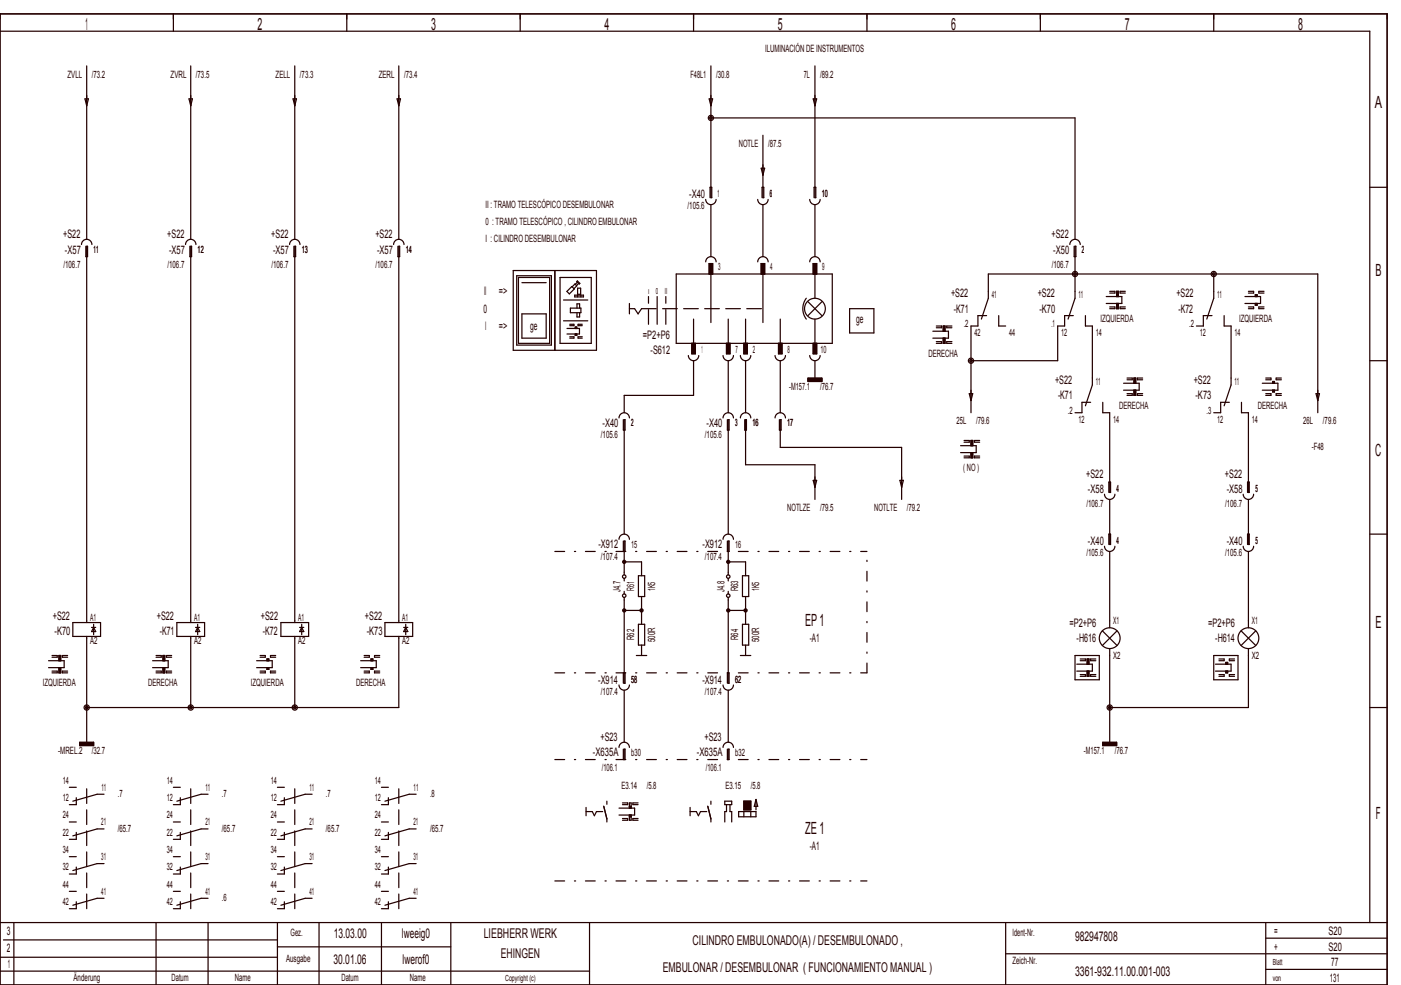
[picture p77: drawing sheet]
<svg xmlns="http://www.w3.org/2000/svg" width="404mm" height="284mm" viewBox="0 0 404 284" stroke-linecap="round" stroke-linejoin="round" font-family="sans-serif">
<defs><g id="words">
<g font-size="4.8" fill="#240000">
<text x="24.6" y="8.6">1</text>
<text x="74.3" y="8.6">2</text>
<text x="124.3" y="8.6">3</text>
<text x="174.3" y="8.6">4</text>
<text x="224.3" y="8.6">5</text>
<text x="274.3" y="8.6">6</text>
<text x="324.3" y="8.6">7</text>
<text x="374.3" y="8.6">8</text>
<text x="396.5" y="31.1">A</text>
<text x="396.7" y="79.6">B</text>
<text x="396.6" y="131.6">C</text>
<text x="232.2" y="180.6">EP 1</text>
<text x="396.7" y="181.1">E</text>
<text x="396.8" y="236.1">F</text>
<text x="232.2" y="240.6">ZE 1</text>
</g>
<g font-size="3.9" fill="#240000">
<text x="96.2" y="270.3">13.03.00</text>
<text x="115.9" y="270.3">lweeig0</text>
<text x="139.5" y="270.3">LIEBHERR WERK</text>
<text x="199.7" y="272.3">CILINDRO EMBULONADO(A) / DESEMBULONADO ,</text>
<text x="310" y="271.3">982947808</text>
<text x="96.2" y="277.8">30.01.06</text>
<text x="116.1" y="277.8">lwerof0</text>
<text x="144.4" y="276.3">EHINGEN</text>
<text x="191.1" y="280.3">EMBULONAR / DESEMBULONAR ( FUNCIONAMIENTO MANUAL )</text>
<text x="310" y="281.3">3361­932.11.00.001­003</text>
</g>
<g font-size="3.4" fill="#240000">
<text x="198.7" y="57.1">­X40</text>
<text x="18.2" y="68.7">+S22</text>
<text x="48.2" y="68.7">+S22</text>
<text x="78.2" y="68.7">+S22</text>
<text x="108.2" y="68.7">+S22</text>
<text x="303.2" y="68.7">+S22</text>
<text x="18.7" y="73.1">­X57</text>
<text x="48.7" y="73.1">­X57</text>
<text x="78.7" y="73.1">­X57</text>
<text x="108.7" y="73.1">­X57</text>
<text x="303.7" y="73.1">­X50</text>
<text x="139.6" y="85.1">II</text>
<text x="143.8" y="85.1">=&gt;</text>
<text x="274.2" y="85.7">+S22</text>
<text x="299.2" y="85.7">+S22</text>
<text x="339.2" y="85.7">+S22</text>
<text x="139.5" y="90.1">0</text>
<text x="139.9" y="95.1">I</text>
<text x="143.8" y="95.1">=&gt;</text>
<text x="152.9" y="95.1">ge</text>
<text x="246.9" y="93.1">ge</text>
<text x="275.1" y="90.1">­K71</text>
<text x="299.7" y="90.1">­K70</text>
<text x="339.8" y="90.1">­K72</text>
<text x="185.4" y="97.7">=P2+P6</text>
<text x="187.6" y="102.1">­S612</text>
<text x="304.2" y="110.7">+S22</text>
<text x="344.2" y="110.7">+S22</text>
<text x="305.1" y="115.1">­K71</text>
<text x="344.7" y="115.1">­K73</text>
<text x="173.7" y="123.1">­X40</text>
<text x="203.7" y="123.1">­X40</text>
<text x="313.2" y="137.7">+S22</text>
<text x="353.2" y="137.7">+S22</text>
<text x="313.7" y="142.1">­X58</text>
<text x="353.7" y="142.1">­X58</text>
<text x="172.6" y="158.1">­X912</text>
<text x="202.6" y="158.1">­X912</text>
<text x="313.7" y="157.1">­X40</text>
<text x="353.7" y="157.1">­X40</text>
<text x="15.2" y="178.7">+S22</text>
<text x="45.2" y="178.7">+S22</text>
<text x="75.2" y="178.7">+S22</text>
<text x="105.2" y="178.7">+S22</text>
<text x="15.7" y="183.1">­K70</text>
<text x="46.1" y="183.1">­K71</text>
<text x="75.8" y="183.1">­K72</text>
<text x="105.7" y="183.1">­K73</text>
<text x="233.5" y="185.1">­A1</text>
<text x="308.4" y="180.7">=P2+P6</text>
<text x="310.5" y="185.1">­H616</text>
<text x="348.4" y="180.7">=P2+P6</text>
<text x="350.5" y="185.1">­H614</text>
<text x="172.5" y="197.1">­X914</text>
<text x="202.5" y="197.1">­X914</text>
<text x="173.2" y="213.7">+S23</text>
<text x="203.2" y="213.7">+S23</text>
<text x="171" y="218.1">­X635A</text>
<text x="201" y="218.1">­X635A</text>
<text x="233.5" y="245.1">­A1</text>
<text x="2" y="269.6">3</text>
<text x="367.5" y="269.6">=</text>
<text x="383.1" y="269.6">S20</text>
<text x="2" y="274.6">2</text>
<text x="367.5" y="274.1">+</text>
<text x="383.1" y="274.1">S20</text>
<text x="2.2" y="279.1">1</text>
<text x="383.9" y="278.6">77</text>
<text x="383.5" y="283.1">131</text>
</g>
<g font-size="2.9" fill="#240000">
<text x="220.7" y="14.9">ILUMINACIÓN DE INSTRUMENTOS</text>
<text x="19.5" y="22.4">ZVLL</text>
<text x="26.5" y="22.4">/73.2</text>
<text x="49.2" y="22.4">ZVRL</text>
<text x="56.5" y="22.4">/73.5</text>
<text x="79.5" y="22.4">ZELL</text>
<text x="86.5" y="22.4">/73.3</text>
<text x="109.2" y="22.4">ZERL</text>
<text x="116.5" y="22.4">/73.4</text>
<text x="199.1" y="22.4">F48L1</text>
<text x="206.5" y="22.4">/30.8</text>
<text x="231.8" y="22.4">7L</text>
<text x="236.5" y="22.4">/89.2</text>
<text x="213.1" y="42.4">NOTLE</text>
<text x="221.5" y="42.4">/87.5</text>
<text x="140" y="59.9">II : TRAMO TELESCÓPICO DESEMBULONAR</text>
<text x="207" y="56.9">1</text>
<text x="222" y="56.9">6</text>
<text x="237" y="56.9">10</text>
<text x="140" y="64.9">0 : TRAMO TELESCÓPICO , CILINDRO EMBULONAR</text>
<text x="198.3" y="60.4">/105.6</text>
<text x="140" y="69.9">I : CILINDRO DESEMBULONAR</text>
<text x="18.3" y="77.3">/106.7</text>
<text x="27" y="72.9">11</text>
<text x="48.3" y="77.3">/106.7</text>
<text x="57" y="72.9">12</text>
<text x="78.3" y="77.3">/106.7</text>
<text x="87" y="72.9">13</text>
<text x="108.3" y="77.3">/106.7</text>
<text x="117" y="72.9">14</text>
<text x="207.1" y="77.9">3</text>
<text x="222.1" y="77.9">4</text>
<text x="237.1" y="77.9">9</text>
<text x="303.3" y="77.3">/106.7</text>
<text x="312" y="72.9">2</text>
<text x="286" y="85.9">41</text>
<text x="311" y="85.9">11</text>
<text x="351" y="85.9">11</text>
<text x="277.9" y="94.3">.2</text>
<text x="303.2" y="94.3">.1</text>
<text x="317.3" y="92.9">IZQUIERDA</text>
<text x="342.9" y="94.3">.2</text>
<text x="357.3" y="92.9">IZQUIERDA</text>
<text x="202.3" y="101.9">1</text>
<text x="212.1" y="101.9">7</text>
<text x="217.1" y="101.9">2</text>
<text x="227.1" y="101.9">8</text>
<text x="236.6" y="101.9">10</text>
<text x="281" y="96.8">42</text>
<text x="291" y="96.8">44</text>
<text x="306" y="96.8">12</text>
<text x="316" y="96.8">14</text>
<text x="346" y="96.8">12</text>
<text x="356" y="96.8">14</text>
<text x="267.7" y="102.9">DERECHA</text>
<text x="227.6" y="112.4">­M157.1</text>
<text x="236.5" y="112.4">/76.7</text>
<text x="316" y="110.9">11</text>
<text x="356" y="110.9">11</text>
<text x="307.9" y="119.3">.2</text>
<text x="322.7" y="117.9">DERECHA</text>
<text x="347.9" y="119.3">.3</text>
<text x="362.7" y="117.9">DERECHA</text>
<text x="182" y="122.9">2</text>
<text x="212" y="122.9">3</text>
<text x="217" y="122.9">16</text>
<text x="227" y="122.9">17</text>
<text x="275.8" y="122.4">25L</text>
<text x="281.5" y="122.4">/79.6</text>
<text x="311" y="121.8">12</text>
<text x="321" y="121.8">14</text>
<text x="351" y="121.8">12</text>
<text x="361" y="121.8">14</text>
<text x="375.8" y="122.4">26L</text>
<text x="381.5" y="122.4">/79.6</text>
<text x="173.3" y="126.4">/105.6</text>
<text x="203.3" y="126.4">/105.6</text>
<text x="378.3" y="129.9">­F48</text>
<text x="277.8" y="135.9">( NO )</text>
<text x="322" y="141.9">4</text>
<text x="362" y="141.9">5</text>
<text x="227" y="147.4">NOTLZE</text>
<text x="236.5" y="147.4">/79.5</text>
<text x="252.1" y="147.4">NOTLTE</text>
<text x="261.5" y="147.4">/79.2</text>
<text x="313.3" y="146.3">/106.7</text>
<text x="353.3" y="146.3">/106.7</text>
<text x="173.3" y="161.4">/107.4</text>
<text x="182" y="157.9">15</text>
<text x="203.3" y="161.4">/107.4</text>
<text x="212" y="157.9">16</text>
<text x="313.3" y="160.4">/105.6</text>
<text x="322" y="156.9">4</text>
<text x="353.3" y="160.4">/105.6</text>
<text x="362" y="156.9">5</text>
<text x="178.9" y="170.6" transform="rotate(-90 178.9 170.6)">J4.7</text>
<text x="182.9" y="170.4" transform="rotate(-90 182.9 170.4)">R61</text>
<text x="188.9" y="170.5" transform="rotate(-90 188.9 170.5)">1K5</text>
<text x="208.9" y="170.6" transform="rotate(-90 208.9 170.6)">J4.8</text>
<text x="212.9" y="170.5" transform="rotate(-90 212.9 170.5)">R63</text>
<text x="218.9" y="170.5" transform="rotate(-90 218.9 170.5)">1K5</text>
<text x="26" y="179">A1</text>
<text x="56" y="179">A1</text>
<text x="86" y="179">A1</text>
<text x="116" y="179">A1</text>
<text x="321" y="179.9">X1</text>
<text x="361" y="179.9">X1</text>
<text x="26" y="185.8">A2</text>
<text x="56" y="185.8">A2</text>
<text x="86" y="185.8">A2</text>
<text x="116" y="185.8">A2</text>
<text x="182.9" y="184.5" transform="rotate(-90 182.9 184.5)">R62</text>
<text x="188.9" y="185.1" transform="rotate(-90 188.9 185.1)">500R</text>
<text x="212.9" y="184.5" transform="rotate(-90 212.9 184.5)">R64</text>
<text x="218.9" y="185.1" transform="rotate(-90 218.9 185.1)">500R</text>
<text x="321" y="189.9">X2</text>
<text x="361" y="189.9">X2</text>
<text x="12.3" y="197.9">IZQUIERDA</text>
<text x="42.7" y="197.9">DERECHA</text>
<text x="72.3" y="197.9">IZQUIERDA</text>
<text x="102.7" y="197.9">DERECHA</text>
<text x="182" y="196.9">58</text>
<text x="212" y="196.9">62</text>
<text x="173.3" y="200.4">/107.4</text>
<text x="203.3" y="200.4">/107.4</text>
<text x="16.8" y="217.4">­MREL.2</text>
<text x="26.5" y="217.4">/32.7</text>
<text x="182" y="217.9">b30</text>
<text x="212" y="217.9">b32</text>
<text x="312.6" y="217.4">­M157.1</text>
<text x="321.5" y="217.4">/76.7</text>
<text x="18.1" y="226">14</text>
<text x="29.3" y="228">11</text>
<text x="48.1" y="226">14</text>
<text x="59.3" y="228">11</text>
<text x="78.1" y="226">14</text>
<text x="89.3" y="228">11</text>
<text x="108.1" y="226">14</text>
<text x="119.3" y="228">11</text>
<text x="173.6" y="222.3">/106.1</text>
<text x="179.2" y="227.4">E3.14</text>
<text x="186.5" y="227.4">/5.8</text>
<text x="203.6" y="222.3">/106.1</text>
<text x="209.2" y="227.4">E3.15</text>
<text x="216.5" y="227.4">/5.8</text>
<text x="18.1" y="231">12</text>
<text x="34" y="229.9">.7</text>
<text x="48.1" y="231">12</text>
<text x="64" y="229.9">.7</text>
<text x="78.1" y="231">12</text>
<text x="94" y="229.9">.7</text>
<text x="108.1" y="231">12</text>
<text x="124" y="229.9">.8</text>
<text x="18.1" y="236">24</text>
<text x="29.2" y="238">21</text>
<text x="34" y="239.9">/65.7</text>
<text x="48.1" y="236">24</text>
<text x="59.2" y="238">21</text>
<text x="64" y="239.9">/65.7</text>
<text x="78.1" y="236">24</text>
<text x="89.2" y="238">21</text>
<text x="94" y="239.9">/65.7</text>
<text x="108.1" y="236">24</text>
<text x="119.2" y="238">21</text>
<text x="124" y="239.9">/65.7</text>
<text x="18.1" y="241">22</text>
<text x="18.1" y="246">34</text>
<text x="48.1" y="241">22</text>
<text x="48.1" y="246">34</text>
<text x="78.1" y="241">22</text>
<text x="78.1" y="246">34</text>
<text x="108.1" y="241">22</text>
<text x="108.1" y="246">34</text>
<text x="18.1" y="251">32</text>
<text x="29.2" y="248">31</text>
<text x="48.1" y="251">32</text>
<text x="59.2" y="248">31</text>
<text x="78.1" y="251">32</text>
<text x="89.2" y="248">31</text>
<text x="108.1" y="251">32</text>
<text x="119.2" y="248">31</text>
<text x="18.1" y="256">44</text>
<text x="29.2" y="258">41</text>
<text x="48.1" y="256">44</text>
<text x="59.2" y="258">41</text>
<text x="78.1" y="256">44</text>
<text x="89.2" y="258">41</text>
<text x="108.1" y="256">44</text>
<text x="119.2" y="258">41</text>
<text x="18.1" y="261">42</text>
<text x="48.1" y="261">42</text>
<text x="64" y="259.9">.6</text>
<text x="78.1" y="261">42</text>
<text x="108.1" y="261">42</text>
<text x="83.8" y="269.9">Gez.</text>
<text x="292" y="269.9">Ident­Nr.</text>
<text x="82.5" y="277.4">Ausgabe</text>
<text x="292" y="277.9">Zeich­Nr.</text>
<text x="21.2" y="282.9">Änderung</text>
<text x="49.5" y="282.9">Datum</text>
<text x="67.7" y="282.9">Name</text>
<text x="98.5" y="282.9">Datum</text>
<text x="118.2" y="282.9">Name</text>
</g>
<g font-size="2.4" fill="#240000">
<text x="189.1" y="84.8">0</text>
<text x="191.7" y="84.8">II</text>
<text x="367" y="278.3">Blatt</text>
<text x="145.7" y="282.8">Copyright (c)</text>
<text x="367" y="282.8">von</text>
</g>
<text font-size="2" fill="#240000" x="186.9" y="84.9">I</text>
</g></defs>
<g fill="none" stroke="#240000" stroke-width=".35">
<path d="M0 4h400v280h-400zM0 9h395v257M25 19v50M50 4v5M55 19v50M85 19v50M100 4v5M115 19v50M150 4v5M200 4v5M205 19v38h.2v-3h-.5v3M235 19v38h.3v-3h-.5v3"/>
<path d="M250 4v5M300 4v5M350 4v5M24.5 28.5h1l-.5 2zM54.5 28.5h1l-.5 2zM84.5 28.5h1l-.5 2zM114.5 28.5h1l-.5 2zM204.5 28.5h1l-.5 2zM205 34h105v35M220 39v18h.2v-3h-.4v3M234.5 28.5h1l-.5 2zM203.5 57.5a1.5 1.5 0 0 0 1.5 1.5 1.5 1.5 0 0 0 1.5-1.5"/>
<path d="M205 59v15M218.5 57.5a1.5 1.5 0 0 0 1.5 1.5 1.5 1.5 0 0 0 1.5-1.5M219.5 48.5h1l-.5 2zM220 59v15M233.5 57.5a1.5 1.5 0 0 0 1.5 1.5 1.5 1.5 0 0 0 1.5-1.5M235 59v15M395 54h5M23.5 70.5a1.5 1.5 0 0 1 1.5-1.5 1.5 1.5 0 0 1 1.5 1.5M24.8 71v3h.4v-3h-.2v108.5M53.5 70.5a1.5 1.5 0 0 1 1.5-1.5 1.5 1.5 0 0 1 1.5 1.5M54.8 71v3h.5v-3h-.3v108.5M83.5 70.5a1.5 1.5 0 0 1 1.5-1.5 1.5 1.5 0 0 1 1.5 1.5"/>
<path d="M84.7 71v3h.5v-3h-.2v108.5M113.5 70.5a1.5 1.5 0 0 1 1.5-1.5 1.5 1.5 0 0 1 1.5 1.5M114.8 71v3h.4v-3h-.2v108.5M148 78h24v23h-24zM149 79.5h10v20h-10zM160 78v23M195 79h45v20h-45zM203.5 75.5a1.5 1.5 0 0 1 1.5-1.5 1.5 1.5 0 0 1 1.5 1.5M204.5 79v-3h1v3M205 79v14M218.5 75.5a1.5 1.5 0 0 1 1.5-1.5 1.5 1.5 0 0 1 1.5 1.5M219.5 79v-3h1v3"/>
<path d="M220 79v14M233.5 75.5a1.5 1.5 0 0 1 1.5-1.5 1.5 1.5 0 0 1 1.5 1.5M234.5 79v-3h1v3M235 79v7M308.5 70.5a1.5 1.5 0 0 1 1.5-1.5 1.5 1.5 0 0 1 1.5 1.5M309.7 71v3h.5v-3h-.2v15l-2 6M350 79v7l-2 6M149.5 80h9v19h-9zM150.5 90.5h7v7h-7zM150.5 81.5h7M161.5 80h9v19h-9zM162.5 92.5h7"/>
<path d="M162.5 86.5h7M163.5 94.7h3.6v1.6h-3.6M164.3 97.1h1.2v.4h-1.2M164.3 93.5h1.2v.4h-1.2M164.5 88.8h3v1.4h-3zM165 82.7l-1.5 1.3 .7 .7 1.3-1.5M165 82.7l.8-.8 .5 .5-.8 .8M165 82.7l.5 .5M165.7 85.1h2.5v.5h-2.5zM165.9 94.7v-.4h.4v.4M165.9 96.3v.4h.4v-.4M166.4 88.8v-1.2h.7v1.2"/>
<path d="M166.4 90.2v1.2h.7v-1.2M166.5 81.4l.4 .3M166.5 81.4l-.2-.2 .2-.2 .7 .7-.2 .2-.1-.2M166.5 81.4l-.6 .6M166.6 83.1h.8v1.8h-.8zM166.9 81.7l-.7 .6M167.9 97.1h-1.2v.4h1.2M167.9 93.5h-1.2v.4h1.2M181.5 87.5v3M183 89l1 1.5 1-1.5M189.5 85.5v8M199.5 99v3h1v-3"/>
<path d="M200 92v7M209.5 99v3h1v-3M210 92v7M214.5 99v3h1v-3M215 92v7M224.5 99v3h1v-3M225 92v7M232.5 86a5 5 0 0 0 0 6M233 87l4 4M234.5 99v3h1v-3M235 92v7M237 87l-4 4"/>
<path d="M245 89h7v7h-7zM269 95.5h4.5v2h-4.5M270 98.5h1.5v.5h-1.5M270 94h1.5v.5h-1.5M272 97.5v1.5h.5v-1.5M272 95.5v-1.5h.5v1.5M274.5 98.5h-1.5v.5h1.5M274.5 94h-1.5v.5h1.5M283 92l2-6v-7h95v40M284.5 91h-2.5v3h-2v25M288 91v3h2M309.5 91h-2.5v3h-2v10h-25"/>
<path d="M313 91v3h2v17l-2 6M319 85.5h4.5v2h-4.5M320 84h1.5v.5h-1.5M320 88.5h1.5v.5h-1.5M322 85.5v-1.5h.5v1.5M322 87.5v1.5h.5v-1.5M324.5 84h-1.5v.5h1.5M324.5 88.5h-1.5v.5h1.5M349.5 91h-2.5v3h-2M353 91v3h2v17l-2 6M359 85.5h4.5v2h-4.5M360 84h1.5v.5h-1.5"/>
<path d="M360 88.5h1.5v.5h-1.5M362 85.5v-.5h.5v.5M362 87.5v.5h.5v-.5M364.5 84h-1.5v.5h1.5M364.5 88.5h-1.5v.5h1.5M198.5 102.5a1.5 1.5 0 0 0 1.5 1.5 1.5 1.5 0 0 0 1.5-1.5M200 104v10h-20v5M208.5 102.5a1.5 1.5 0 0 0 1.5 1.5 1.5 1.5 0 0 0 1.5-1.5M210 104v15M213.5 102.5a1.5 1.5 0 0 0 1.5 1.5 1.5 1.5 0 0 0 1.5-1.5M215 104v15M223.5 102.5a1.5 1.5 0 0 0 1.5 1.5 1.5 1.5 0 0 0 1.5-1.5"/>
<path d="M225 104v15M233 109h4v1h-4zM233 109.9h4M233 109.8h4M233 109.7h4M233 109.6h4M233 109.5h4M233 109.4h4M233 109.3h4M233 109.2h4M233 109.1h4M233.5 102.5a1.5 1.5 0 0 0 1.5 1.5 1.5 1.5 0 0 0 1.5-1.5"/>
<path d="M235 104v5M279.5 113.5h1l-.5 2zM314.5 116h-2.5v3h-2M318 116v3h2v23h.3v-3h-.5v3M324 110.5h4.5v2h-4.5M325 109h1.5v.5h-1.5M325 113.5h1.5v.5h-1.5M327 110.5v-1.5h.5v1.5M327 112.5v1.5h.5v-1.5M329.5 109h-1.5v.5h1.5M329.5 113.5h-1.5v.5h1.5M354.5 116h-2.5v3h-2"/>
<path d="M358 116v3h2v23h.2v-3h-.4v3M364 110.5h4.5v2h-4.5M365 109h1.5v.5h-1.5M365 113.5h1.5v.5h-1.5M367 110.5v-.5h.5v.5M367 112.5v.5h.5v-.5M369.5 109h-1.5v.5h1.5M369.5 113.5h-1.5v.5h1.5M379.5 113.5h1l-.5 2zM395 104h5M178.5 120.5a1.5 1.5 0 0 1 1.5-1.5 1.5 1.5 0 0 1 1.5 1.5M179.8 121v3h.5v-3h-.3v33"/>
<path d="M208.5 120.5a1.5 1.5 0 0 1 1.5-1.5 1.5 1.5 0 0 1 1.5 1.5M209.7 121v3h.6v-3h-.3v33M213.5 120.5a1.5 1.5 0 0 1 1.5-1.5 1.5 1.5 0 0 1 1.5 1.5M214.8 121v3h.4v-3h-.2v13h20v10M223.5 120.5a1.5 1.5 0 0 1 1.5-1.5 1.5 1.5 0 0 1 1.5 1.5M224.7 121v3h.5v-3h-.2v8h35v15M234.5 138.5h1l-.5 2zM259.5 138.5h1l-.5 2zM277 128.5h4.5v2h-4.5M278 127h1.5v.5h-1.5M278 131.5h1.5v.5h-1.5M280 128.5v-1.5h.5v1.5"/>
<path d="M280 130.5v1.5h.5v-1.5M282.5 127h-1.5v.5h1.5M282.5 131.5h-1.5v.5h1.5M178.5 155.5a1.5 1.5 0 0 1 1.5-1.5 1.5 1.5 0 0 1 1.5 1.5M179.8 156v3h.5v-3h-.3v9.8M208.5 155.5a1.5 1.5 0 0 1 1.5-1.5 1.5 1.5 0 0 1 1.5 1.5M209.7 156v3h.6v-3h-.3v9.8M318.5 142.5a1.5 1.5 0 0 0 1.5 1.5 1.5 1.5 0 0 0 1.5-1.5M318.5 157.5a1.5 1.5 0 0 0 1.5 1.5 1.5 1.5 0 0 0 1.5-1.5M320 144v13h.3v-3h-.5v3M320 159v22M358.5 142.5a1.5 1.5 0 0 0 1.5 1.5 1.5 1.5 0 0 0 1.5-1.5"/>
<path d="M358.5 157.5a1.5 1.5 0 0 0 1.5 1.5 1.5 1.5 0 0 0 1.5-1.5M360 144v13h.2v-3h-.4v3M360 159v22M395 154h5M21 179.5h8v4h-8zM51 179.5h8v4h-8zM81 179.5h8v4h-8zM111 179.5h8v4h-8zM180 172.3v24.7h.3v-3h-.5v3M180 166.8v.7M180 170.5v.8M180 162h5v4"/>
<path d="M180 176h5M184.1 166h1.8v6h-1.8zM185 172v8M210 172.3v24.7h.3v-3h-.6v3M210 166.8v.7M210 170.5v.8M210 162h5v4M210 176h5M214.1 166h1.8v6h-1.8zM215 172v8M14 190.5h4.5v2h-4.5M15 189h1.5v.5h-1.5"/>
<path d="M15 193.5h1.5v.5h-1.5M17 190.5v-1.5h.5v1.5M17 192.5v1.5h.5v-1.5M19.5 189h-1.5v.5h1.5M19.5 193.5h-1.5v.5h1.5M25 183.5v30.5M26.4 180.9h1.2M27 180v3M27 180.9l.6 1.2h-1.2zM44 190.5h4.5v2h-4.5M45 189h1.5v.5h-1.5M45 193.5h1.5v.5h-1.5"/>
<path d="M47 190.5v-1.5h.5v1.5M47 192.5v1.5h.5v-1.5M49.5 189h-1.5v.5h1.5M49.5 193.5h-1.5v.5h1.5M55 183.5v20.5M56.4 180.9h1.2M57 180.9l.6 1.2h-1.2zM57 180v3M74 190.5h4.5v2h-4.5M75 189h1.5v.5h-1.5M75 193.5h1.5v.5h-1.5M77 190.5v-.5h.5v.5"/>
<path d="M77 192.5v.5h.5v-.5M79.5 189h-1.5v.5h1.5M79.5 193.5h-1.5v.5h1.5M85 183.5v20.5M86.4 180.9h1.2M87 180.9l.6 1.2h-1.2zM87 180v3M104 190.5h4.5v2h-4.5M105 189h1.5v.5h-1.5M105 193.5h1.5v.5h-1.5M107 190.5v-.5h.5v.5M107 192.5v.5h.5v-.5"/>
<path d="M109.5 189h-1.5v.5h1.5M109.5 193.5h-1.5v.5h1.5M115 183.5v20.5h-90M116.4 180.9h1.2M117 180.9l.6 1.2h-1.2zM117 180v3M178.5 197.5a1.5 1.5 0 0 0 1.5 1.5 1.5 1.5 0 0 0 1.5-1.5M180 199v15M183.5 189h3M184.1 180h1.8v6h-1.8zM185 186v3M208.5 197.5a1.5 1.5 0 0 0 1.5 1.5 1.5 1.5 0 0 0 1.5-1.5"/>
<path d="M210 199v15M213.5 189h3M214.1 180h1.8v6h-1.8zM215 186v3M310 189h7v7h-7zM310.5 191.5h4.5v2h-4.5M311.5 190h1.5v.5h-1.5M311.5 194.5h1.5v.5h-1.5M313.5 191.5v-1.5h.5v1.5M313.5 193.5v1.5h.5v-1.5M316 190h-1.5v.5h1.5M316 194.5h-1.5v.5h1.5"/>
<path d="M317.9 181.9l4.2 4.2M320 187v27M322.1 181.9l-4.2 4.2M350 189h7v7h-7zM350.5 191.5h4.5v2h-4.5M351.5 190h1.5v.5h-1.5M351.5 194.5h1.5v.5h-1.5M353.5 193.5v.5h.5v-.5M353.5 191.5v-.5h.5v.5M356 190h-1.5v.5h1.5M356 194.5h-1.5v.5h1.5M357.9 181.9l4.2 4.2"/>
<path d="M360 187v17h-40M362.1 181.9l-4.2 4.2M23 214h4v1h-4zM23 214.9h4M23 214.8h4M23 214.7h4M23 214.6h4M23 214.5h4M23 214.4h4M23 214.3h4M23 214.2h4M23 214.1h4"/>
<path d="M178.5 215.5a1.5 1.5 0 0 1 1.5-1.5 1.5 1.5 0 0 1 1.5 1.5M179.8 216v3h.5v-3h-.3v3M208.5 215.5a1.5 1.5 0 0 1 1.5-1.5 1.5 1.5 0 0 1 1.5 1.5M209.7 216v3h.6v-3h-.3v3M318 214h4v1h-4zM318 214.9h4M318 214.8h4M318 214.7h4M318 214.6h4M318 214.5h4M318 214.4h4M318 214.3h4"/>
<path d="M318 214.2h4M318 214.1h4M395 204h5M20 237h2M20 227h2M22 230v2h-2M30 239h-2l-7 2M30 229h-2l-7 2M50 237h2M50 227h2M52 230v2h-2M60 239h-2l-7 2"/>
<path d="M60 229h-2l-7 2M80 237h2M80 227h2M82 230v2h-2M90 239h-2l-7 2M90 229h-2l-7 2M110 237h2M110 227h2M112 230v2h-2M120 239h-2l-7 2M120 229h-2l-7 2M169 232.8v2.4"/>
<path d="M170.8 234l.6 1.2 .6-1.2M174.1 232.5l.9 3.6v.9M175 231v.9M178.5 233h4.5v2h-4.5M179.5 231.5h1.5v.5h-1.5M179.5 236h1.5v.5h-1.5M181.5 233v-.5h.5v.5M181.5 235v.5h.5v-.5M184 231.5h-1.5v.5h1.5M184 236h-1.5v.5h1.5M199 232.8v2.4M200.8 234l.6 1.2 .6-1.2"/>
<path d="M204.1 232.5l.9 3.6v.9M205 231v.9M209 231h2v1h-2zM209.5 232v2h-.5v3M210.5 232v2h.5v3M213 234h5v1.5h-5zM214.5 231h2v2.5h-2zM214.5 234v1.5M216.5 234v1.5M218 230.5l.5 2h-1zM218 230.5v3M20 257h2"/>
<path d="M20 247h2M22 240v2h-2M22 250v2h-2M30 259h-2l-7 2M30 249h-2l-7 2M50 257h2M50 247h2M52 250v2h-2M52 240v2h-2M60 259h-2l-7 2M60 249h-2l-7 2M80 257h2"/>
<path d="M80 247h2M82 250v2h-2M82 240v2h-2M90 259h-2l-7 2M90 249h-2l-7 2M110 257h2M110 247h2M112 250v2h-2M112 240v2h-2M120 259h-2l-7 2M120 249h-2l-7 2M0 276h80"/>
<path d="M0 266h400M1 271h79M4 266v18M22 260v2h-2M45 266v18M52 260v2h-2M60 266v18M80 266v18M80 273h50M82 260v2h-2M92 266v18M110 266v18"/>
<path d="M112 260v2h-2M130 266v18M170 266v18M290 266v18M290 275h110M365 266v18M365 279.5h35M365 270.5h35M0 280h170"/>
<circle cx="205" cy="34" r=".75"/>
<circle cx="205" cy="34" r=".38"/>
<circle cx="310" cy="79" r=".75"/>
<circle cx="310" cy="79" r=".38"/>
<circle cx="350" cy="79" r=".75"/>
<circle cx="350" cy="79" r=".38"/>
<circle cx="235" cy="89" r="3"/>
<circle cx="280" cy="104" r=".75"/>
<circle cx="280" cy="104" r=".38"/>
<circle cx="180" cy="166.3" r=".5"/>
<circle cx="180" cy="171.8" r=".5"/>
<circle cx="180" cy="176" r=".45"/>
<circle cx="180" cy="162" r=".45"/>
<circle cx="180" cy="162" r=".23"/>
<circle cx="180" cy="176" r=".22"/>
<circle cx="185" cy="176" r=".45"/>
<circle cx="185" cy="176" r=".22"/>
<circle cx="210" cy="166.3" r=".5"/>
<circle cx="210" cy="171.8" r=".5"/>
<circle cx="210" cy="176" r=".45"/>
<circle cx="210" cy="162" r=".45"/>
<circle cx="210" cy="162" r=".23"/>
<circle cx="210" cy="176" r=".23"/>
<circle cx="215" cy="176" r=".45"/>
<circle cx="215" cy="176" r=".23"/>
<circle cx="320" cy="184" r="3"/>
<circle cx="360" cy="184" r="3"/>
<circle cx="25" cy="204" r=".75"/>
<circle cx="25" cy="204" r=".38"/>
<circle cx="55" cy="204" r=".75"/>
<circle cx="55" cy="204" r=".38"/>
<circle cx="85" cy="204" r=".75"/>
<circle cx="85" cy="204" r=".38"/>
<circle cx="320" cy="204" r=".75"/>
<circle cx="320" cy="204" r=".38"/>
</g>
<g fill="#240000" stroke="#240000" stroke-width=".35">
<path d="M17 189h.5v1.5h-.5z"/>
<path d="M17 192.5h.5v1.5h-.5z"/>
<path d="M204.5 76h1v3h-1z"/>
<path d="M214.5 99h1v3h-1z"/>
<path d="M199.5 99h1v3h-1z"/>
<path d="M224.5 99h1v3h-1z"/>
<path d="M219.5 76h1v3h-1z"/>
<path d="M234.5 76h1v3h-1z"/>
<path d="M234.5 99h1v3h-1z"/>
<path d="M209.5 99h1v3h-1z"/>
<path d="M47 189h.5v1.5h-.5z"/>
<path d="M47 192.5h.5v1.5h-.5z"/>
<path d="M77 190h.5v.5h-.5z"/>
<path d="M77 192.5h.5v.5h-.5z"/>
<path d="M107 190h.5v.5h-.5z"/>
<path d="M107 192.5h.5v.5h-.5z"/>
<path d="M165.9 94.3h.4v.4h-.4z"/>
<path d="M165.9 96.3h.4v.4h-.4z"/>
<path d="M181.5 232.5h.5v.5h-.5z"/>
<path d="M181.5 235h.5v.5h-.5z"/>
<path d="M214.5 231h2v2.5h-2z"/>
<path d="M313.5 190h.5v1.5h-.5z"/>
<path d="M313.5 193.5h.5v1.5h-.5z"/>
<path d="M353.5 191h.5v.5h-.5z"/>
<path d="M353.5 193.5h.5v.5h-.5z"/>
<path d="M322 84h.5v1.5h-.5z"/>
<path d="M322 87.5h.5v1.5h-.5z"/>
<path d="M362 85h.5v.5h-.5z"/>
<path d="M362 87.5h.5v.5h-.5z"/>
<path d="M272 94h.5v1.5h-.5z"/>
<path d="M272 97.5h.5v1.5h-.5z"/>
<path d="M327 109h.5v1.5h-.5z"/>
<path d="M327 112.5h.5v1.5h-.5z"/>
<path d="M367 110h.5v.5h-.5z"/>
<path d="M367 112.5h.5v.5h-.5z"/>
<path d="M280 127h.5v1.5h-.5z"/>
<path d="M280 130.5h.5v1.5h-.5z"/>
</g>
<g fill="none" stroke="#240000" stroke-width=".35" stroke-dasharray="4.2 1.8">
<path d="M166.5 85.6v-.5M167.5 85.6v-.5M181.5 89h1.5M185 89h35M187 93.5v-8M192 93.5v-8M169 234h1.8M172 234h1.8M181.5 236.5v-1M181.5 232.5v-1M181.5 236.5h.5M181.5 231.5h.5"/>
<path d="M182 236.5v-1M182 232.5v-1M199 234h1.8M202 234h1.8M25 262v-36M55 262v-36M85 262v-36M115 262v-36"/>
</g>
<path d="M160 159h90M160 194h90M250 194v-35M160 219h90M160 254h90" fill="none" stroke="#240000" stroke-width=".35" stroke-dasharray="2.8 2.8 .4 2.8"/>
<use href="#words"/>
</svg>
